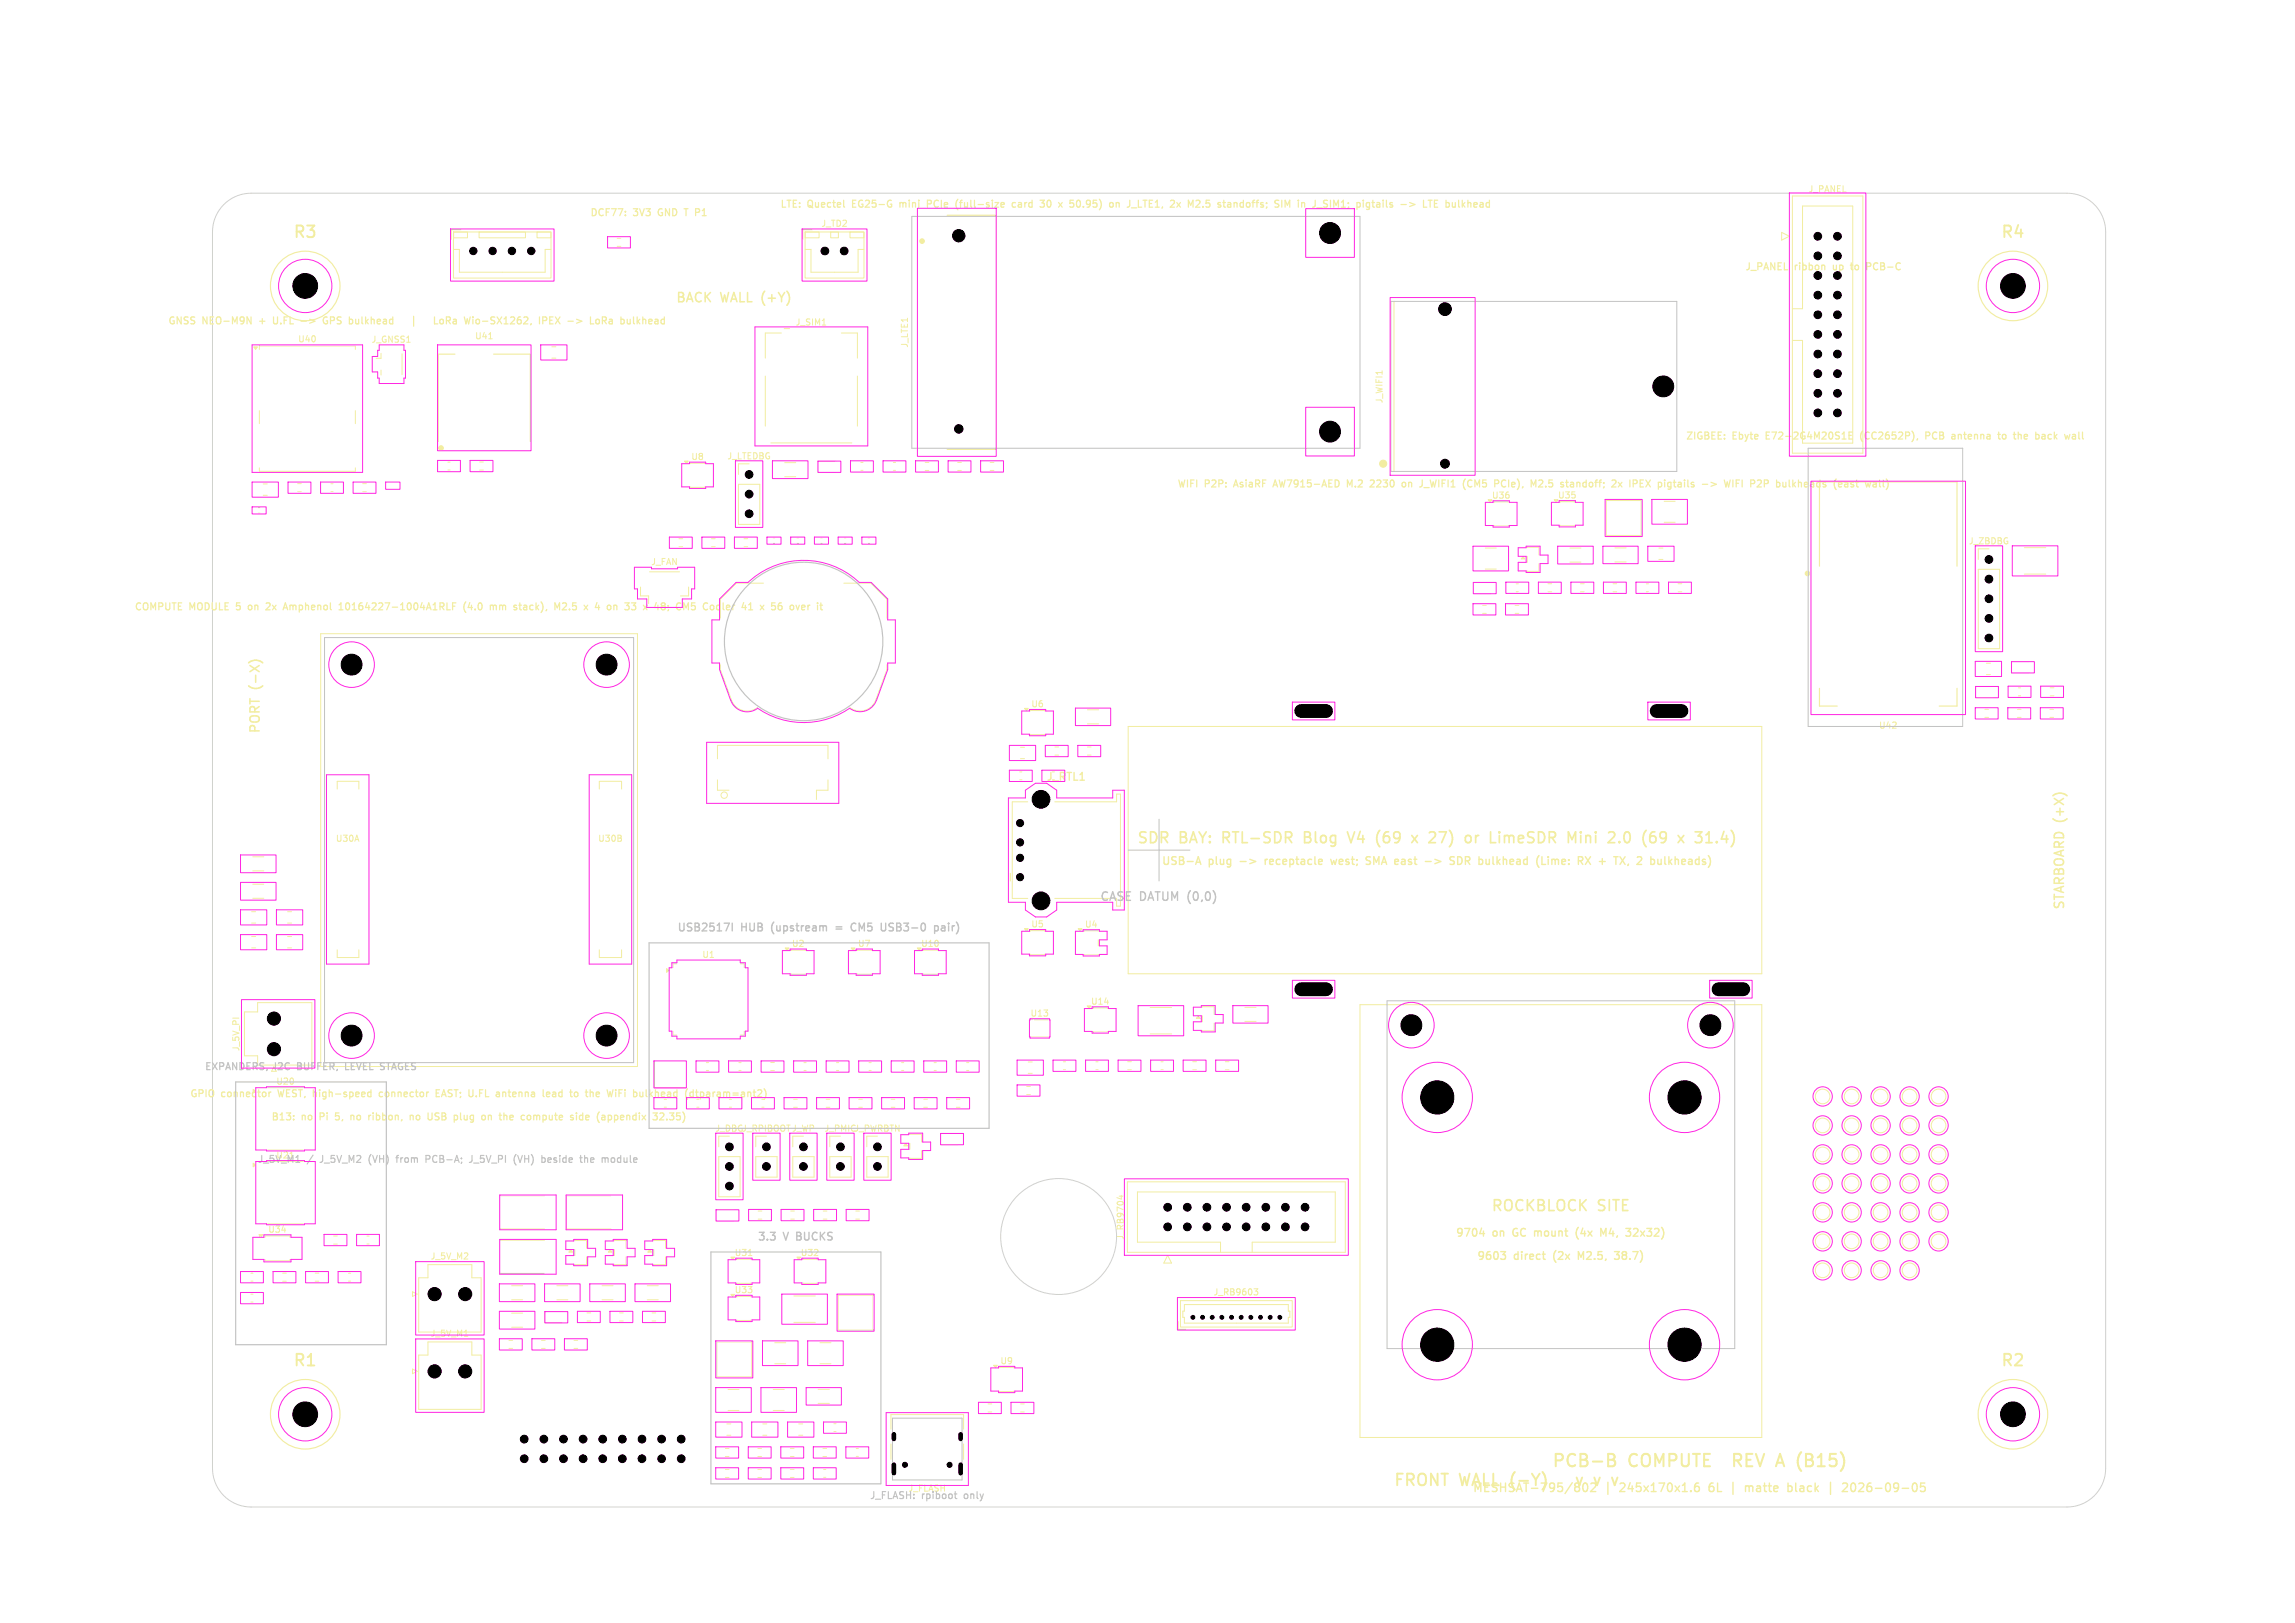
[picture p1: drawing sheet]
<svg xmlns="http://www.w3.org/2000/svg" width="297mm" height="210mm" viewBox="0 0 297 210" stroke-linecap="round" stroke-linejoin="round" font-family="sans-serif">
<defs><g id="words">
<g font-size="2.2" fill="#f2eda1">
<text x="200.7" y="190.2">PCB-B</text>
<text x="210.8" y="190.2">COMPUTE</text>
<text x="225.2" y="190.2">REV A</text>
<text x="234.3" y="190.2">(B15)</text>
</g>
<g font-size="2.1" fill="#f2eda1">
<text x="37.8" y="31.1">R3</text>
<text x="258.8" y="31.1">R4</text>
<text x="37.8" y="177.1">R1</text>
<text x="258.8" y="177.1">R2</text>
<text x="180.2" y="192.6">FRONT</text>
<text x="188.9" y="192.6">WALL (-Y)</text>
<text x="205.8" y="192.6">v</text>
<text x="208.6" y="192.6">v</text>
<text x="211.3" y="192.6">v</text>
</g>
<g font-size="1.9" fill="#f2eda1">
<text x="147" y="109.4">SDR</text>
<text x="152.6" y="109.4">BAY:</text>
<text x="158.5" y="109.4">RTL-SDR</text>
<text x="169.5" y="109.4">Blog</text>
<text x="175.6" y="109.4">V4</text>
<text x="179.5" y="109.4">(69</text>
<text x="184.6" y="109.4">x</text>
<text x="187.2" y="109.4">27)</text>
<text x="192.2" y="109.4">or</text>
<text x="195.8" y="109.4">LimeSDR</text>
<text x="206.2" y="109.4">Mini</text>
<text x="211.9" y="109.4">2.0</text>
<text x="216.7" y="109.4">(69</text>
<text x="221.7" y="109.4">x</text>
<text x="224.3" y="109.4">31.4)</text>
<text x="192.9" y="157">ROCKBLOCK</text>
<text x="206.8" y="157">SITE</text>
</g>
<g font-size="1.7" fill="#f2eda1">
<text x="87.4" y="39.4">BACK</text>
<text x="93.3" y="39.4">WALL (+Y)</text>
<text x="33.9" y="89.2" transform="rotate(-90 33.9 89.2)">(-X)</text>
<text x="33.9" y="95" transform="rotate(-90 33.9 95)">PORT</text>
<text x="267.4" y="117.8" transform="rotate(-90 267.4 117.8)">STARBOARD (+X)</text>
</g>
<g font-size="1.5" fill="#c2c2c2">
<text x="142.3" y="116.8">CASE</text>
<text x="147.5" y="116.8">DATUM (0,0)</text>
</g>
<g font-size="1.5" fill="#f2eda1">
<text x="190.5" y="193.3">MESHSAT-795/802</text>
<text x="207.7" y="193.3">|</text>
<text x="209.9" y="193.3">245x170x1.6</text>
<text x="221.8" y="193.3">6L</text>
<text x="227.1" y="193.3">matte</text>
<text x="232.9" y="193.3">black</text>
<text x="238.4" y="193.3">|</text>
<text x="240.7" y="193.3">2026-09-05</text>
</g>
<g font-size="1.4" fill="#f2eda1">
<text x="135.3" y="101.3">J_RTL1</text>
<text x="150.2" y="112.2">USB-A</text>
<text x="156.4" y="112.2">plug</text>
<text x="164.3" y="112.2">receptacle</text>
<text x="173.3" y="112.2">west;</text>
<text x="178.1" y="112.2">SMA</text>
<text x="182.2" y="112.2">east</text>
<text x="186.4" y="112.2">-&gt;</text>
<text x="190" y="112.2">SDR</text>
<text x="194.1" y="112.2">bulkhead</text>
<text x="201.9" y="112.2">(Lime:</text>
<text x="207.6" y="112.2">RX</text>
<text x="210.6" y="112.2">+</text>
<text x="213" y="112.2">TX,</text>
<text x="216.3" y="112.2">2</text>
<text x="218.3" y="112.2">bulkheads)</text>
<text x="188.3" y="160.3">9704</text>
<text x="193.2" y="160.3">on</text>
<text x="196.1" y="160.3">GC</text>
<text x="199.2" y="160.3">mount</text>
<text x="204.9" y="160.3">(4x</text>
<text x="208.5" y="160.3">M4,</text>
<text x="212.1" y="160.3">32x32)</text>
<text x="191" y="163.3">9603</text>
<text x="196" y="163.3">direct</text>
<text x="201.3" y="163.3">(2x</text>
<text x="204.9" y="163.3">M2.5,</text>
<text x="210" y="163.3">38.7)</text>
</g>
<g font-size="1.4" fill="#c2c2c2">
<text x="87.5" y="120.8">USB2517I</text>
<text x="95.9" y="120.8">HUB</text>
<text x="100.1" y="120.8">(upstream</text>
<text x="111.1" y="120.8">CM5</text>
<text x="115.3" y="120.8">USB3-0</text>
<text x="122.6" y="120.8">pair)</text>
<text x="97.9" y="160.8">3.3</text>
<text x="101.4" y="160.8">V</text>
<text x="103.4" y="160.8">BUCKS</text>
</g>
<g font-size="1.3" fill="#f2eda1">
<text x="76.3" y="28.2">DCF77:</text>
<text x="82" y="28.2">3V3</text>
<text x="85.5" y="28.2">GND</text>
<text x="89.2" y="28.2">T</text>
<text x="90.9" y="28.2">P1</text>
<text x="100.9" y="27.1">LTE:</text>
<text x="104.5" y="27.1">Quectel</text>
<text x="110.6" y="27.1">EG25-G</text>
<text x="117" y="27.1">mini</text>
<text x="120.9" y="27.1">PCIe</text>
<text x="124.8" y="27.1">(full-size</text>
<text x="132.5" y="27.1">card</text>
<text x="136.4" y="27.1">30</text>
<text x="139.1" y="27.1">x</text>
<text x="140.8" y="27.1">50.95)</text>
<text x="146.3" y="27.1">on</text>
<text x="148.9" y="27.1">J_LTE1,</text>
<text x="154.8" y="27.1">2x</text>
<text x="157.3" y="27.1">M2.5</text>
<text x="161.5" y="27.1">standoffs;</text>
<text x="169.2" y="27.1">SIM</text>
<text x="172.5" y="27.1">in</text>
<text x="174.7" y="27.1">J_SIM1;</text>
<text x="180.6" y="27.1">pigtails</text>
<text x="186.6" y="27.1">-&gt;</text>
<text x="189.9" y="27.1">LTE</text>
<text x="225.8" y="35.2">J_PANEL</text>
<text x="232.3" y="35.2">ribbon</text>
<text x="237.5" y="35.2">up</text>
<text x="240.1" y="35.2">to</text>
<text x="242.4" y="35.2">PCB-C</text>
<text x="21.7" y="42.2">GNSS</text>
<text x="26.2" y="42.2">NEO-M9N</text>
<text x="33.8" y="42.2">+</text>
<text x="35.9" y="42.2">U.FL</text>
<text x="39.8" y="42.2">-&gt;</text>
<text x="43" y="42.2">GPS</text>
<text x="46.6" y="42.2">bulkhead</text>
<text x="59.5" y="42.2">LoRa</text>
<text x="63.7" y="42.2">Wio-SX1262,</text>
<text x="73.6" y="42.2">IPEX</text>
<text x="77.6" y="42.2">-&gt;</text>
<text x="80.8" y="42.2">LoRa</text>
<text x="85.1" y="42.2">bulkhead</text>
<text x="218.1" y="57.1">ZIGBEE:</text>
<text x="224.2" y="57.1">Ebyte</text>
<text x="228.8" y="57.1">E72-2G4M20S1E</text>
<text x="241.3" y="57.1">(CC2652P),</text>
<text x="250.1" y="57.1">PCB</text>
<text x="253.7" y="57.1">antenna</text>
<text x="260.1" y="57.1">to</text>
<text x="262.4" y="57.1">the</text>
<text x="265.5" y="57.1">back</text>
<text x="269.6" y="57.1">wall</text>
<text x="152.3" y="63.3">WIFI</text>
<text x="155.9" y="63.3">P2P:</text>
<text x="160" y="63.3">AsiaRF</text>
<text x="165.4" y="63.3">AW7915-AED</text>
<text x="175.2" y="63.3">M.2</text>
<text x="178.5" y="63.3">2230</text>
<text x="182.9" y="63.3">on</text>
<text x="185.5" y="63.3">J_WIFI1</text>
<text x="191.4" y="63.3">(CM5</text>
<text x="195.8" y="63.3">PCIe),</text>
<text x="200.8" y="63.3">M2.5</text>
<text x="205" y="63.3">standoff;</text>
<text x="211.9" y="63.3">2x</text>
<text x="214.5" y="63.3">IPEX</text>
<text x="218.4" y="63.3">pigtails</text>
<text x="227.7" y="63.3">WIFI</text>
<text x="231.3" y="63.3">P2P</text>
<text x="234.9" y="63.3">bulkheads</text>
<text x="242.7" y="63.3">(east</text>
<text x="17.3" y="79.2">COMPUTE</text>
<text x="24.5" y="79.2">MODULE</text>
<text x="30.9" y="79.2">5</text>
<text x="32.7" y="79.2">on</text>
<text x="35.3" y="79.2">2x</text>
<text x="37.9" y="79.2">Amphenol</text>
<text x="45.3" y="79.2">10164227-1004A1RLF</text>
<text x="61.8" y="79.2">(4.0</text>
<text x="65.5" y="79.2">mm</text>
<text x="68.9" y="79.2">stack),</text>
<text x="74.4" y="79.2">M2.5</text>
<text x="78.6" y="79.2">x</text>
<text x="80.3" y="79.2">4</text>
<text x="82.2" y="79.2">on</text>
<text x="84.8" y="79.2">33</text>
<text x="87.5" y="79.2">x</text>
<text x="89.2" y="79.2">48;</text>
<text x="92.3" y="79.2">CM5</text>
<text x="96.1" y="79.2">Cooler</text>
<text x="101.4" y="79.2">41</text>
<text x="104.1" y="79.2">x</text>
<text x="105.8" y="79.2">56</text>
<text x="24.5" y="142.2">GPIO</text>
<text x="28.7" y="142.2">connector</text>
<text x="36.3" y="142.2">WEST,</text>
<text x="41.1" y="142.2">high-speed</text>
<text x="50" y="142.2">connector</text>
<text x="57.6" y="142.2">EAST;</text>
<text x="62.1" y="142.2">U.FL</text>
<text x="66" y="142.2">antenna</text>
<text x="72.3" y="142.2">lead</text>
<text x="76.2" y="142.2">to</text>
<text x="78.5" y="142.2">the</text>
<text x="81.6" y="142.2">WiFi</text>
<text x="85.2" y="142.2">bulkhead</text>
<text x="92.3" y="142.2">(dtparam=ant2)</text>
<text x="35" y="145.2">B13:</text>
<text x="39" y="145.2">no</text>
<text x="41.7" y="145.2">Pi</text>
<text x="44" y="145.2">5,</text>
<text x="46.2" y="145.2">no</text>
<text x="48.9" y="145.2">ribbon,</text>
<text x="54.5" y="145.2">no</text>
<text x="57.1" y="145.2">USB</text>
<text x="60.8" y="145.2">plug</text>
<text x="64.7" y="145.2">on</text>
<text x="67.3" y="145.2">the</text>
<text x="70.4" y="145.2">compute</text>
<text x="77.1" y="145.2">side</text>
<text x="80.8" y="145.2">(appendix</text>
<text x="88.4" y="145.2">32.35)</text>
</g>
<g font-size="1.3" fill="#c2c2c2">
<text x="26.4" y="138.7">EXPANDERS,</text>
<text x="35.6" y="138.7">I2C</text>
<text x="38.7" y="138.7">BUFFER,</text>
<text x="45.3" y="138.7">LEVEL</text>
<text x="50.1" y="138.7">STAGES</text>
<text x="41.7" y="150.7">J_5V_M2</text>
<text x="48.2" y="150.7">(VH)</text>
<text x="52.1" y="150.7">from</text>
<text x="56.1" y="150.7">PCB-A;</text>
<text x="62.1" y="150.7">J_5V_PI</text>
<text x="68.1" y="150.7">(VH)</text>
<text x="71.9" y="150.7">beside</text>
<text x="77.2" y="150.7">the</text>
<text x="80.3" y="150.7">module</text>
<text x="112.5" y="194.2">J_FLASH:</text>
<text x="119.3" y="194.2">rpiboot</text>
<text x="125" y="194.2">only</text>
</g>
<g font-size="1.3" fill="#ff26e2">
<text x="33.3" y="150.7">J_5V_M1</text>
<text x="39.8" y="150.7">/</text>
</g>
<g font-size="1.1" fill="#f2eda1">
<text x="106.2" y="29.5">J_TD2</text>
<text x="234" y="25">J_PANEL</text>
<text x="38.5" y="44.5">U40</text>
<text x="48" y="44.5">J_GNSS1</text>
<text x="61.4" y="44.1">U41</text>
<text x="102.9" y="42.3">J_SIM1</text>
<text x="117.7" y="45.1" transform="rotate(-90 117.7 45.1)">J_LTE1</text>
<text x="179.1" y="52.3" transform="rotate(-90 179.1 52.3)">J_WIFI1</text>
<text x="94" y="59.6">J_LTEDBG</text>
<text x="254.7" y="70.6">J_ZBDBG</text>
<text x="243.1" y="94.4">U42</text>
<text x="43.4" y="109.1">U30A</text>
<text x="77.3" y="109.1">U30B</text>
<text x="90.8" y="124.1">U1</text>
<text x="31.1" y="136.1" transform="rotate(-90 31.1 136.1)">J_5V_PI</text>
<text x="35.7" y="140.5">U20</text>
<text x="92.5" y="146.6">J_DBGJ_RPIBOOT J_WP</text>
<text x="106.6" y="146.6">J_PMICJ_PWRBTN</text>
<text x="34.6" y="159.7">U34</text>
<text x="145.6" y="160.5" transform="rotate(-90 145.6 160.5)">J_RB9704</text>
<text x="55.6" y="163.1">J_5V_M2</text>
<text x="157" y="167.8">J_RB9603</text>
<text x="55.6" y="173.1">J_5V_M1</text>
</g>
<g font-size="1.1" fill="#ff26e2">
<text x="89.4" y="59.7">U8</text>
<text x="193" y="64.7">U36</text>
<text x="201.5" y="64.7">U35</text>
<text x="84.2" y="73.3">J_FAN</text>
<text x="133.4" y="91.7">U6</text>
<text x="102.4" y="122.7">U2</text>
<text x="110.9" y="122.7">U7</text>
<text x="119.1" y="122.7">U10</text>
<text x="133.4" y="120.2">U5</text>
<text x="140.3" y="120.2">U4</text>
<text x="133.3" y="131.7">U13</text>
<text x="141.1" y="130.2">U14</text>
<text x="95" y="167.5">U33</text>
<text x="95" y="162.7">U31</text>
<text x="103.5" y="162.7">U32</text>
<text x="129.4" y="176.7">U9</text>
</g>
<g font-size="1.1" fill="#c2c2c2">
<text x="35.7" y="150.1">U21</text>
<text x="117.5" y="193.2">J_FLASH</text>
</g>
</g></defs>
<g fill="none" stroke="#d0d2cd" stroke-width=".13">
<path d="M29 26.5a5 5 0 0 1 3.5-1.5h235a5 5 0 0 1 5 5v160a5 5 0 0 1-5 5h-235a5 5 0 0 1-5-5v-160a5 5 0 0 1 1.5-3.5z"/>
<circle cx="137" cy="160" r="7.5"/>
</g>
<g fill="none" stroke="#f2eda1" stroke-width=".15">
<path d="M122.6 27.9h6.3v30.3h-6.3M58.9 45.8h-2.2v11.3M63.9 45.8h4.7v11.3M235.5 73.3v-10.9h17.8v10.9M235.5 89.1v2.3h2.3M253.3 89.1v2.3h-2.3"/>
<circle cx="39.5" cy="37" r="4.5"/>
<circle cx="260.5" cy="37" r="4.5"/>
<circle cx="39.5" cy="183" r="4.5"/>
<circle cx="260.5" cy="183" r="4.5"/>
</g>
<g fill="none" stroke="#f2eda1" stroke-width=".13">
<path d="M58.7 30h12.6v6h-12.6zM58.7 30h1.8v.8h-1.8zM58.7 32.3h.7v2.9h11.1v-2.9h.8M59.6 29.7h-1.2v1.3M62 30h6v.8h-6zM69.5 30h1.8v.8h-1.8zM79.9 30.8h.4M79.9 31.9h.4M104.2 30h7.6v6h-7.6zM104.2 30h1.8v.8h-1.8zM104.2 32.3h.8v2.9h6v-2.9h.8M105.1 29.7h-1.2v1.3"/>
<path d="M107.5 30h1v.8h-1zM110 30h1.8v.8h-1.8zM180.4 39v22M230.6 30.1l1 .5-1 .5zM232 25.4h9.1v33.2h-9.1zM232 40h1.3v-13.3h6.5v30.6h-6.5v-13.2h-1.3M33.6 45.2v-.4h12.4v.4M33.6 53.1v1.7M46 53.1v1.7M49.3 45.7v.7h-.6M49.3 47.9v.6M52 45.8v2.7"/>
<path d="M58 59.8h.2M62.1 59.8h.5M63.2 43.8h.5M71.4 44.9h.5M71.4 46.3h.5M89.4 59.9l1.8 .1M99 48.7v6.4M99.8 57.3h10.4M101.1 43.1h-2.1v3.2M101.5 42.5h.7M101.6 59.9h1.4M106.4 42.1h.5"/>
<path d="M108.1 59.7h-2.3v1.4h2.3M108.9 43.1h2.1v3.2M111 48.7v6.4M111.4 59.8h.3M115.6 59.8h.3M119.7 59.8h.5M123.9 59.8h.5M128.1 59.8h.5M33.4 65.7h.2M33.4 66.4h.2M33.6 60.5v.5h12.4v-.5M34.1 62.6h.5"/>
<path d="M34.1 64.1h.5M38.5 62.6h.5M38.5 63.6h.5M42.8 62.6h.3M42.8 63.6h.3M46.9 62.6h.5M46.9 63.6h.5M58 60.8h.2M62.1 60.8h.5M82.9 76v1.1h1v1M84.1 74h3.8M87.9 69.7h.4"/>
<path d="M87.9 70.7h.4M89.1 76v1.1h-1M89.4 63h1.8M92.1 69.7h.5M92.1 70.7h.5M95.6 60v1.4M95.6 62.7h2.7v5.2h-2.7zM96.3 69.7h.5M96.3 70.7h.5M98.8 75.5h-3.5l-2.1 2v2.5M100.1 69.6h.2M100.1 70.3h.2"/>
<path d="M101.6 61.7h1.4M103.1 69.6h.2M103.1 70.3h.2M106.2 69.6h.2M106.2 70.3h.2M109.2 75.5h3.5l2.1 2v2.5M109.3 69.6h.2M109.3 70.3h.2M111.4 60.9h.3M112.3 69.6h.3M112.3 70.3h.3M115.6 60.9h.3"/>
<path d="M119.7 60.9h.5M123.9 60.9h.5M128.1 60.9h.5M191.9 78.3h.4M191.9 79.4h.4M192.2 70.9h1.4M192.2 73.6h1.4M192.9 75.4h-2.2v1.4h2.2M193.4 64.9h1.8M193.4 68h1.8M196.1 78.3h.5M196.1 79.4h.5"/>
<path d="M196.2 75.5h.3M196.2 76.6h.3M197.6 70.9l1.6-.1v1M197.6 72v.8M199.2 72.9v1h-1.6M200.3 75.5h.5M200.3 76.6h.5M201.9 64.9h1.8M201.9 68h1.8M203.2 70.9h1.4M203.2 72.7h1.4M204.5 75.5h.5"/>
<path d="M204.5 76.6h.5M207.9 64.8h4.5v4.5h-4.5zM208.7 75.5h.5M208.7 76.6h.5M209 72.7h1.4M209 70.9h1.4M213.1 75.5h.2M213.1 76.6h.2M214.7 70.9h.5M214.7 72.4h.5M215.4 64.9h1.4M215.4 67.6h1.4"/>
<path d="M217.2 75.5h.4M217.2 76.6h.4M256 71v1.4M256 73.7h2.8v10.2h-2.8zM262 70.9h2.8M262 74.3h2.8M41.5 82h41v56h-41zM92.8 98.2v-1.7h14.3v1.7M93.2 86v.6l1.5 4a2.16 2.16 0 0 0 3.3 1M114.8 86v.6l-1.5 4a2.15 2.15 0 0 1-3.3 1M132 99.9h.2M132.1 96.7h.5"/>
<path d="M132.1 98.2h.5M133.4 91.9l1.8 .1M133.4 95h1.8M136.5 96.7h.5M136.5 97.7h.5M140.7 96.7h.5M140.7 97.7h.5M140.7 91.8h1.5M140.7 93.7h1.5M146 94h82v32h-82zM256.9 91.8h.4M256.9 92.8h.4"/>
<path d="M257.1 85.8h.5M257.1 87.3h.5M257.9 88.8h-2.2v1.5h2.2M261.1 91.8h.5M261.1 92.8h.5M261.2 89h.3M261.2 90h.3M262.6 85.6h-2.3v1.5h2.3M265.3 91.8h.5M265.3 92.8h.5M265.3 89h.5M265.3 90h.5"/>
<path d="M32.6 118h.5M32.6 119.4h.5M32.7 114.4h1.4M32.7 116.2h1.4M32.7 110.9h1.4M32.7 112.7h1.4M37.2 118h.5M37.2 119.4h.5M43.6 102.1v-1h2.8v1M77.6 102.1v-1h2.8v1M92.8 100.9v1.4h1.5M107.1 100.9v1.4h-1.4v1.2"/>
<path d="M130.8 113v1M132 100.9h.2M133 103.8h-2v12.5h2M136.5 116.3h8M136.5 103.8h8v-1h.5v14.5M31.6 130.9h1.7v-1.2h7.1v8.1h-7.1v-1.2h-1.7zM32.6 121.2h.5M32.6 122.7h.5M35.5 138l-.3 .6h.5M37.2 121.2h.5M37.2 122.7h.5M43.6 122.9v1h2.8v-1"/>
<path d="M77.6 122.9v1h2.8v-1M84.7 137.3v3.4h4.1M87.1 133.4v.5h.5M87.6 124.7h-.5v.5M91.4 137.5h.3M91.4 138.5h.3M95.6 137.5h.3M95.6 138.5h.3M95.8 124.7h.5v.5M96.3 133.4v.5h-.5M99.7 137.5h.5M99.7 138.5h.5"/>
<path d="M102.4 122.9l1.8 .1M102.4 126h1.8M104 137.5h.3M104 138.5h.3M108.3 137.5h.2M108.3 138.5h.2M110.9 122.9l1.9 .1M110.9 126h1.9M112.5 137.5h.2M112.5 138.5h.2M116.7 137.5h.3M116.7 138.5h.3"/>
<path d="M119.5 122.9h1.8M119.5 126h1.8M120.9 137.5h.3M120.9 138.5h.3M125.1 137.5h.3M125.1 138.5h.3M133.1 137.4h.5M133.1 138.9h.5M133.4 123.5h1.8M133.4 120.4h1.8v.1M133.4 134.2h2.3M133.9 132h1.8"/>
<path d="M137.6 137.4h.3M137.6 138.4h.3M140.3 120.4l1.8 .1M140.3 123.5h1.8M141.5 130.4h1.8M141.5 133.5h1.8M141.8 137.4h.3M141.8 138.4h.3M142.1 121.6v.8M145.9 137.4h.5M145.9 138.4h.5M148.8 130.4h2.8"/>
<path d="M148.8 133.8h2.8M150.2 137.4h.3M150.2 138.4h.3M154.4 137.4h.4M154.4 138.4h.4M155.6 130.3h1.5v1M155.6 131.4v.8M157.1 132.4v1l-1.5-.1M158.6 137.4h.4M158.6 138.4h.4M161.1 130.3h1.5M161.1 132.2h1.5"/>
<path d="M176 130h52v56h-52zM34.6 140.7h4.7M34.6 148.8h4.7M34.6 150.3h4.7M34.6 158.4h4.7M43.2 159.9h.5M47.5 159.9h.3M70.5 154.7h-5.8v4.3h5.8M79.1 154.7h-5.8v4.3h5.8M86 143.3h.2M90.2 143.3h.3M93 149.7h2.8v5.2h-2.8z"/>
<path d="M93 147v1.4M94.4 143.3h.3M94.9 156.5h-2.2v1.5h2.2M97.8 147v1.4M97.8 149.7h2.8v2.6h-2.8zM98.1 156.7h.5M98.1 157.7h.5M98.6 143.3h.3M102.3 156.7h.5M102.3 157.7h.5M102.6 149.7h2.8v2.6h-2.8zM102.6 147v1.4"/>
<path d="M102.7 142.2h.5M102.7 143.3h.5M106.5 156.7h.5M106.5 157.7h.5M106.9 142.2h.5M106.9 143.3h.5M107.4 149.7h2.7v2.6h-2.7zM107.4 147v1.4M110.7 156.7h.5M110.7 157.7h.5M111.1 142.2h.5M111.1 143.3h.5"/>
<path d="M112.2 149.7h2.7v2.6h-2.7zM112.2 147v1.4M115.3 142.2h.5M115.3 143.3h.5M117.7 146.8h1.6v1M117.7 147.9v.8M119.3 148.9v1l-1.6-.1M119.5 142.2h.5M119.5 143.3h.5M123.8 142.2h.4M123.8 143.3h.4M124 146.7h-2.3v1.4h2.3"/>
<path d="M132.9 140.6h.4M132.9 141.6h.4M144.8 154.8h.6M145.1 154.7v.5M145.9 152.9h28.2v9.1h-28.2zM32.5 164.8h.2M32.5 165.8h.2M32.5 167.5h.2M32.5 168.5h.2M34.3 160.1v-.2h3.2v.2M34.3 163v.1h3.2v-.1M36.6 164.7h.5"/>
<path d="M36.6 165.8h.5M40.8 164.7h.5M40.8 165.8h.5M43.2 161h.5M45.1 164.8h.3M45.1 165.8h.3M47.5 161h.3M53.4 177.2l.6 .3-.6 .3zM53.4 167.2l.6 .3-.6 .3zM55.4 173.6h5.7v1.7h1.2v7.1h-8.1v-7.1h1.2zM55.4 163.6h5.7v1.7h1.2v7.1h-8.1v-7.1h1.2zM60.1 172.9h.4"/>
<path d="M65.9 173.4h.4M65.9 174.5h.4M66.2 166.4h1.4M66.2 168.2h1.4M66.2 169.9h1.4M66.2 171.7h1.4M70.1 173.4h.5M70.1 174.5h.5M70.5 160.5h-5.8v4.3h5.8M72.1 166.4h1.4M72.1 168.2h1.4M72.8 169.7h-2.3v1.5h2.3"/>
<path d="M74.3 173.4h.5M74.3 174.5h.5M74.4 160.6l1.5-.1v1M74.4 161.7v.8M75.9 162.6v1h-1.5M76 169.9h.4M76 170.9h.4M77.9 166.4h1.4M77.9 168.2h1.4M79.5 160.6l1.5-.1v1M79.5 161.7v.8M80.2 169.9h.5"/>
<path d="M80.2 170.9h.5M81 162.6v1h-1.5M83.8 166.4h1.4M83.8 168.2h1.4M84.4 169.9h.5M84.4 170.9h.5M84.6 160.6l1.5-.1v1M84.6 161.7v.8M86.1 162.6v1h-1.5M92.8 173.6h4.5v4.6h-4.5zM94.2 179.8h1.4M95.4 167.7h1.8"/>
<path d="M95.4 166h1.8M95.4 170.8v.1h1.8v-.1M95.4 162.9h1.8M96.8 162.5h.5M100.1 179.8h1.4M100.3 173.7h1.4M100.3 176.5h1.4M102.7 167.7h2.8M102.7 171.1h2.8M103.9 162.9h1.8M103.9 166h1.8M105.9 179.8h1.4"/>
<path d="M106.1 173.7h1.4M106.1 176.5h1.4M108.5 167.6h4.5v4.5h-4.5zM129.4 176.9l1.8 .1M151.1 162.4l.5 1h-1zM152.5 171v1h1M152.8 168.3h14.4v3.4h-14.4zM153.3 168.8h13.4v.9h.2v.8h-.2v.7h-13.4v-.7h-.2v-.8h.2zM157.9 162v-1.3h-10.7v-6.5h25.6v6.5h-10.8v1.3M162.3 166.8h.5l-.3 .3h.2l.1 .3-.2 .2h-.2M93.9 187.4h.4M93.9 188.5h.4"/>
<path d="M93.9 190.1h.4M93.9 191.2h.4M94.1 184.2h.5M94.1 185.7h.5M94.2 182.5h1.4M98.1 187.4h.5M98.1 188.5h.5M98.1 190.1h.5M98.1 191.2h.5M98.7 184.2h.5M98.7 185.7h.5M100.1 182.5h1.4"/>
<path d="M102.3 187.4h.5M102.3 188.5h.5M102.3 190.1h.5M102.3 191.2h.5M103.4 184.2h.5M103.4 185.7h.5M105.9 181.6h1.4M106.5 187.4h.5M106.5 188.5h.5M106.6 190.1h.3M106.6 191.2h.3M107.9 184.2h.3"/>
<path d="M107.9 185.2h.3M110.8 187.4h.3M110.8 188.5h.3M115.3 184.9v-1.9h9.4v1.9M115.3 186.8v2M124.7 186.8v2M127.9 181.7h.4M127.9 182.7h.4M129.4 180h1.8M132.1 181.7h.5M132.1 182.7h.5"/>
<circle cx="93.7" cy="102.9" r=".41"/>
<circle cx="235.9" cy="153.1" r=".95"/>
<circle cx="235.9" cy="141.9" r=".95"/>
<circle cx="235.9" cy="156.9" r=".95"/>
<circle cx="235.9" cy="145.6" r=".95"/>
<circle cx="235.9" cy="149.4" r=".95"/>
<circle cx="239.6" cy="153.1" r=".95"/>
<circle cx="239.6" cy="156.9" r=".95"/>
<circle cx="239.6" cy="141.9" r=".95"/>
<circle cx="239.6" cy="145.6" r=".95"/>
<circle cx="239.6" cy="149.4" r=".95"/>
<circle cx="243.4" cy="153.1" r=".95"/>
<circle cx="243.4" cy="141.9" r=".95"/>
<circle cx="243.4" cy="156.9" r=".95"/>
<circle cx="243.4" cy="145.6" r=".95"/>
<circle cx="243.4" cy="149.4" r=".95"/>
<circle cx="247.1" cy="153.1" r=".95"/>
<circle cx="247.1" cy="156.9" r=".95"/>
<circle cx="247.1" cy="141.9" r=".95"/>
<circle cx="247.1" cy="145.6" r=".95"/>
<circle cx="247.1" cy="149.4" r=".95"/>
<circle cx="250.9" cy="153.1" r=".95"/>
<circle cx="250.9" cy="141.9" r=".95"/>
<circle cx="250.9" cy="156.9" r=".95"/>
<circle cx="250.9" cy="145.6" r=".95"/>
<circle cx="250.9" cy="149.4" r=".95"/>
<circle cx="235.9" cy="164.4" r=".95"/>
<circle cx="235.9" cy="160.6" r=".95"/>
<circle cx="239.6" cy="164.4" r=".95"/>
<circle cx="239.6" cy="160.6" r=".95"/>
<circle cx="243.4" cy="164.4" r=".95"/>
<circle cx="243.4" cy="160.6" r=".95"/>
<circle cx="247.1" cy="164.4" r=".95"/>
<circle cx="247.1" cy="160.6" r=".95"/>
<circle cx="250.9" cy="160.6" r=".95"/>
</g>
<g fill="none" stroke="#f2eda1" stroke-width=".16">
<path d="M80.9 27.8v.1M80.9 27.4h.1M88.5 27h.5M90.4 27l.1 .2M90.5 27.3l-.1 .2M109.2 26.7l.1 .1M116.5 26.2v.6M116.7 26.2l-.2 .1M120.5 26.1l-.1-.2h-.4v.9M120.5 26.2l-.1 .2h-.4M124.2 26.2h.3M124.5 25.9l-.2 .1v.8"/>
<path d="M129.8 26.2l.2 .2-.5 .1M129.9 26.8h-.1M131.4 26.3l-.2-.1-.2 .2 .1 .4h.3M131.8 26.3h.3M132.1 26.5h-.2l-.1 .1v.2h.3M135.6 26l.1-.1a.48 .48 0 0 1 .3 .5 .48 .48 0 0 1-.3 .4l-.2-.3zM138.5 26.7l.3 .1M138.9 25.9h-.4v.4h.3M139.4 26.1l.1-.2 .3 .2M140.2 26.7v.1M144.7 26.2l.1 .1v.5M145.9 26.8h.1"/>
<path d="M146.2 25.9v.7M147.3 25.9v.9M147.9 25.9h.5M148.2 25.9v.9M153.8 25.9l.3 .7 .3-.7M156.1 25.9h.4M156.5 26.3l.1 .1-.1 .4M160.5 26.6l.1 .2h.3M160.9 26.3l-.3-.1-.1 .2M160.9 25.9v.9M168 25.9v.1M168 26.2v.6"/>
<path d="M168.4 26.2v.6M168.8 26.3l-.2-.1-.2 .1M171.7 25.9l.1 .1M171.7 26.4l.1 .2-.1 .2M173.6 26.8h.5M173.8 26v-.1v.9M180.2 26.3l-.2-.1-.2 .1 .1 .2 .3 .1v.2h-.4M184.8 25.9h.5M185.1 25.9v.9M185.6 26.3h.3M186.1 25.9h-.5v.9h.5M187.1 25.9v.9"/>
<path d="M188.3 26.7l-.2 .1M188.3 26.2v.6M188.8 25.9v.8l.1 .1M189.2 25.9v.9M189.3 26.5l.3 .3M189.6 26.2l-.4 .4M192.4 26.3h.4M192.4 26.8h.4M192.8 25.9v.9M236.1 34.4v.5M239.5 34.3h.3M239.6 34v.8l.1 .1"/>
<path d="M242.1 34.2l-.2-.2h-.3v.9M242.1 34.3l-.2 .2h-.3M32 41l.5 .9v-.9M35.4 41v.7l.2 .2h.1M39 41.6h.6M42.3 41.1a.42 .42 0 0 0-.5 .4 .42 .42 0 0 0 .5 .4l.1-.4h-.2M46 41.8l.3 .1M53.5 40.9v1.3M56.2 41v.9h.5M57 41.4l.1-.1 .2 .1 .1 .3-.1 .2h-.2l-.1-.1zM57.8 41.5l.4-.1 .1-.1-.1-.2-.4-.1v.9M58 41.5l.3 .4"/>
<path d="M58.7 41.4h.3l.1 .5M59.1 41.5l-.3 .1-.2 .1 .2 .2h.3M62.4 41.6h.7M71.1 41.9h.5M71.1 41h.5M71.1 41.4h.3M71.9 41l.6 .9M72.5 41l-.6 .9M77.3 41.3l-.2 .2v.2l.2 .2M78.5 41.2l-.2-.2h-.3v.9M79.1 41.3l.1 .1v.5M79.2 41.9h.1"/>
<path d="M79.2 41.5v.1M80.4 41.9h.2M80.4 41v.9M80.6 41.3l-.2 .1M84.1 41.3l.2 .1 .1 .1-.4 .1M84.3 41.9h-.2M239.3 56.3h.3M239.7 55.9h-.4v.9h.4M241 55.8a1.06 1.06 0 0 0 0 1.3M249.7 56.1l-.1-.2h-.4v.9M249.7 56.2l-.1 .2h-.4M258.5 56.2h.4"/>
<path d="M258.7 56.7l.2 .1M259.2 56.3l.1-.1 .3 .1v.3l-.1 .2h-.2l-.1-.1zM261.5 56.3l.1 .5M262 56.3v.5M262.4 56.4l-.4 .1M264.5 56.2l.2 .1v.5M264.7 56.8h-.3M264.7 56.4l-.3 .1M265.1 56.3l-.1 .1 .1 .4M268.6 56.3v.5M268.6 56.8h-.1M268.6 56.4l-.1 .1"/>
<path d="M269 55.9v.8l.2 .1M32.4 78.3l-.2 .1-.1 .1 .1 .3 .2 .1M34.4 78.1l.4-.1 .2 .2M35 78.3l-.6 .6h.6M36.7 78.7h.4M36.9 78l.3 .9M43.9 78.9h.5M43.9 78.3l.2-.3v.9M45.1 78.1l-.1-.1a.48 .48 0 0 0-.3 .5 .48 .48 0 0 0 .3 .4h.1M58.6 78.4h.3M59 78h-.4v.9M60.3 77.9a1.03 1.03 0 0 0 0 1.4"/>
<path d="M60.8 78l-.2 .6h.5M61 78.3v.6M64.7 78.4l.2-.1 .1 .1M64.7 78.3v.6M65 78.4v.5M65.2 78.3l-.2 .1M67.3 78v.8M67.9 78.3l.2 .1 .1 .5M68.2 78.9h-.3M68.2 78.5l-.3 .1M72.8 78.1l.3-.1 .2 .3-.5 .6h.5M73.7 78.8v.1"/>
<path d="M74.1 78.8v.1M74.1 78v.4M79.6 78.3l.2 .1v.5M81.7 78h.6l-.3 .4M81.7 78.8l.1 .1M88.1 78.1l-.3-.1-.2 .1M88.8 78.7l-.3-.7v.9M91.2 78.1l.2-.1 .2 .1M91.6 78.8l-.2 .1h-.2M92 78.4v.4M99.9 78h.4M100.2 78.4l.2 .1v.2l-.2 .2"/>
<path d="M101 78.4h-.2l-.1 .1M101.1 78l-.2 .1a.61 .61 0 0 0 0 .8h.1M103 78.3l.2 .6 .2-.6M164.8 62.8h.4M165 62.1l-.3 .9M175 62.1l-.3 .7-.3-.7v.9M177.7 62.1l.1 .2v.2l-.5 .5h.5M181.6 62.4l.2 .1 .1 .1v.3l-.3 .1M182.3 62.4v.6M182.6 62.4l-.3 .1M184.1 62.1v.7M184.3 63.1h.7"/>
<path d="M185.1 62.1l.2 .9M190.3 62.1l.2 .1M190.5 62.9l-.2 .1M191.2 62.8l-.3-.7v.9M194.8 62.2h.1M194.9 62.9l-.1 .1M195.2 62.1v.9M200 62.9v.1M200.4 62.9l.1 .1M200.5 62.1v.4M204.1 62.5l.1-.1 .2 .1 .1 .5M204.1 62.4v.6"/>
<path d="M210.9 62.1v.9M211.4 62.6h.3M211.7 62.1h-.3v.9M218 62.1v.1M218 62.4v.6M223.1 62.1l.3 .9 .1-.6 .2 .6 .2-.9M224.3 62.1v.9M224.7 62.5h.3M225.1 62.1h-.4v.9M225.5 62.1v.9M226.6 62.6l.4-.1 .1-.1-.1-.2-.4-.1v.9M230.7 62.4v.5l.3 .1"/>
<path d="M234.6 62.4l-.3 .1M234.6 62.7h-.2l-.1 .1v.2h.3M241.4 62.4l.2 .6 .1-.4 .2 .4 .2-.6M34.8 141.3v.6M35.1 141.3l-.3 .2M38 144.8v.1M38 144.4h.1M40.8 141.3l-.3 .1M43.4 144.8l.3 .1M43.9 144h-.5v.4h.3M45.4 144.3v.6M45.4 144.4l.1-.1 .3 .1v.5"/>
<path d="M47.6 141.8l.1 .1h.3M48 141.4l-.3-.1-.1 .1M48 141v.9M48.3 144v.1M48.3 144.3v.6M49.5 141.4l-.3-.1-.1 .2 .1 .4h.3M53.1 144.4l.1-.1 .2 .1 .1 .5M53.1 144.3v.6M54.2 144.4l-.2-.1-.1 .2v.4h.3M55.4 144v.7M55.9 144v.7M56.3 144.3l.5 .4"/>
<path d="M56.4 141.4h.3M56.8 144.1l-.3-.1-.2 .2M56.8 144.7l-.2 .2h-.3M56.9 141h-.5v.9h.5M57.2 141.7h.4M57.4 141l-.3 .9M60.1 144.8l.1 .1 .3-.1M61.6 141.8v.1M63.5 144.4l.1 .5M64.7 144v.8M65.2 141.3l.2 .1v.5M65.2 144v.9"/>
<path d="M69.5 144.4l.1-.1 .2 .1v.5M70.8 141.3l.3 .1v.1l-.4 .1M71.1 141.9h-.3M71.5 141.4h.4v.5M71.9 141.5l-.3 .1-.1 .1 .1 .2h.3M75.7 141.3h.4M75.8 144.6l.4-.1v-.1l-.3-.1-.1 .1v.5h.4M79.8 144.3l.2 .2v.2l-.2 .2M80.6 144.3h-.2l-.1 .1v.5h.3M80.7 144.5l-.4 .1M80.9 141v.1M80.9 141.3v.6"/>
<path d="M84.8 141v.9M84.9 141.4h-.1M86.6 144h.6l-.3 .4h.3v.4l-.2 .1h-.3M88 144h-.4l-.1 .4h.4l.2 .1M88.1 144.7l-.2 .2-.4-.1M90.6 141.4l.3-.1 .2 .2-.1 .4h-.4M91.5 141.4h.3l.1 .5M91.9 141.5l-.3 .1-.2 .1 .2 .2h.3"/>
</g>
<g fill="none" stroke="#f2eda1" stroke-width=".18">
<path d="M154.7 111.9l.4-1 .3 1M154.8 111.6h.5M160.5 111.5h.8M161.7 111.2l.8 .3-.8 .3M163.7 111.2v.7M164 111.2h-.2l-.1 .2M172.2 111.2l.2 .7 .2-.5 .2 .5 .2-.7M176.8 111.2l.5 .2 .1 .3-.2 .2-.4-.1M177.4 110.9h-.4h-.2M181.5 111.2h.3M181.8 111.4l-.3 .1M181.8 111.8l-.3 .1"/>
<path d="M185.7 111.2l.8 .3-.8 .3M188.1 111.4l.1 .2-.1 .2M188.2 110.9h-.4l-.2 .1M188.6 110.9a.51 .51 0 0 1 .6 .5 .51 .51 0 0 1-.6 .5zM200.4 110.9h.1M200.4 111.2v.7M200.8 111.3l.3-.1 .2 .1M200.8 111.2v.7M201.3 111.3v.6M201.5 111.2l-.2 .1M207 111.5h.7M209.6 110.9l.7 1"/>
<path d="M210.3 110.9l-.7 1M211.9 110.9h.4h.1l.1 .2-.7 .8h.7M215.5 111.8l.1 .1M218 111.2h-.2l-.2 .1 .1 .5 .3 .1M218.1 111.4l-.5 .1M191.5 159.6h.6M192 159.3v.7M198.9 159.3l-.3 .1M204.3 158.8a1.15 1.15 0 0 0 0 1.5M207.2 159l.3 .7 .3-.7v1M211.8 159h-.4M211.9 159.4l-.5 .6h.6"/>
<path d="M194.2 162h.6l-.3 .3 .3 .1v.4l-.2 .2h-.2M199.6 162.3h.4M199.8 162.9l.2 .1M204.6 162.7l-.3-.7v1M208.9 162h.6l-.3 .3 .3 .1v.1M209.5 162.8l-.1 .2-.5-.1M204.4 192v.3M204.4 192.5v.4M205.2 191.9a.6 .6 0 0 0-.4 .5 .6 .6 0 0 0 .2 .5l.2 .1M219.8 191.9a.44 .44 0 0 0-.5 .5v.4l.1 .1 .3 .1 .2-.1v-.4l-.1-.1-.3-.1-.2 .2M221.3 192a.86 .86 0 0 0 0 .9l.1 .1M221.4 192.3l-.2 .2"/>
<path d="M224.3 191.8v1.6M225.9 192.3v.7M225.9 192.4l.3-.1 .2 .1M226.4 192.4v.6M226.7 192.3h-.2l-.1 .1M231.4 192.3h.3l.2 .2v.3l-.1 .1h-.4M231.4 191.9v1.1M232.4 191.9v.9l.1 .2M239.6 192l.2-.1a.6 .6 0 0 1 .4 .5 .6 .6 0 0 1-.2 .5l-.1 .1a.59 .59 0 0 1-.3-1zM248.6 191.9h.5M248.9 192.3l.2 .2v.3l-.2 .2"/>
</g>
<path d="M32.2 85.8a1.38 1.38 0 0 1 1.8 0M266 102.7l.5-.1 .7 .1" fill="none" stroke="#f2eda1" stroke-width=".2"/>
<g fill="none" stroke="#f2eda1" stroke-width=".22">
<path d="M168.8 108.3h.5M169.3 107.6h-.5v1.4h.6M174.4 107.6l.4 1.4 .5-1.4M178.5 109.5l.1 .1M178.6 107.4l-.1 .1M182.7 108.1l.7 .9M183.4 108.1l-.7 .9M185 107.8l.2-.2h.3l.2 .2M186.2 107.6h1M191 108.1v.9M191.4 108.1l-.3 .1-.1 .2M192.9 107.6v1.4"/>
<path d="M194 107.6v.1M194 107.6l.1 .1M194 107.6v.2M194.7 108.2a.35 .35 0 0 1 .6 .1M194.7 108.1v.9M205.2 108.1v.9M205.8 108.2a.38 .38 0 0 0-.6 0M210.4 107.7a.33 .33 0 0 1 .5 .2 .72 .72 0 0 1-.4 1.1h-.1M215.1 107.6h.3l.2 .2a.93 .93 0 0 1-.4 1.2h-.2M215.6 108.2l-.2 .3h-.3M219.4 107.6h.8l-.4 .6M220 108.2l.2 .2v.4l-.2 .2"/>
<path d="M220.8 109h.8M220.8 108l.4-.4v1.4M223.1 107.6l-.3 1h.8M223.4 108.1v.9"/>
</g>
<path d="M200 191.1v.7M204 191.2l.4 1 .3-1" fill="none" stroke="#f2eda1" stroke-width=".25"/>
<path d="M208.1 188.1h.5a.39 .39 0 0 1 .4 .4 .39 .39 0 0 1-.4 .4M208.1 188.9h.5M208.6 188.9a.43 .43 0 0 1 .4 .4 .43 .43 0 0 1-.3 .4h-.6M224.4 189h.6M225 188.1h-.6v1.6" fill="none" stroke="#f2eda1" stroke-width=".26"/>
<g fill="#f2eda1" stroke="#f2eda1" stroke-width=".13">
<path d="M110.2 122.7h.4l-.2 .3z"/>
<path d="M32.8 44.9h.5l-.2 .3z"/>
<path d="M192.6 64.7h.5l-.3 .3z"/>
<path d="M132.6 91.7h.5l-.3 .3z"/>
<path d="M33.5 159.8h.5l-.3 .3z"/>
<path d="M118.7 122.7h.5l-.3 .3z"/>
<path d="M94.6 167.5h.5l-.3 .3z"/>
<path d="M197.1 72l.2 .3h-.4z"/>
<path d="M128.6 176.7h.5l-.3 .3z"/>
<path d="M103.1 162.7h.5l-.2 .3z"/>
<path d="M94.6 162.7h.5l-.3 .3z"/>
<path d="M139.5 120.2h.5l-.2 .3z"/>
<path d="M201.1 64.7h.5l-.2 .3z"/>
<path d="M86.3 125.3l.3 .3-.3 .2z"/>
<path d="M132.6 120.2h.5l-.3 .3z"/>
<path d="M84.1 161.7l.2 .3h-.5z"/>
<path d="M117.2 147.9l.2 .4h-.4z"/>
<path d="M101.6 122.7h.5l-.3 .3z"/>
<path d="M32.8 150.5l.3 .2-.3 .3z"/>
<path d="M88.6 59.7h.5l-.3 .3z"/>
<path d="M73.8 161.7l.3 .3h-.5z"/>
<path d="M79 161.7l.2 .3h-.5z"/>
<path d="M140.7 130.2h.5l-.3 .3z"/>
<path d="M155.1 131.4l.2 .4h-.5z"/>
<circle cx="179" cy="60" r=".46"/>
<circle cx="233.9" cy="74.2" r=".3"/>
<circle cx="119.3" cy="31.2" r=".3"/>
<circle cx="57.1" cy="58" r=".3"/>
</g>
<g fill="none" stroke="#c2c2c2" stroke-width=".15">
<path d="M84 122h44v24h-44zM30.5 140h19.5v34h-19.5zM38.3 150.4h.5M47.9 149.6l-.1 .4 .1 .6M51.2 149.8h.4M51.6 149.5l-.2 .1v.8M55.1 150l.5-.1v-.1v-.2l-.5-.1v.9M61.1 149.5l-.1 .8-.3 .1M61.3 150.5h.7M67 149.5l.3 .9 .3-.9M70.9 150.4h.4M70.9 149.9l.3-.1 .1 .2-.4 .1"/>
<path d="M76 149.9v.5M76.8 149.9l-.2-.1-.2 .1 .1 .5h.3M76.9 150l-.5 .1M79.3 149.8l.2 .1 .1 .1-.1 .3-.2 .1M79.9 149.9v.4M92 162h22v30h-22zM123.5 193.3h.3M123.6 193v.8l.2 .1"/>
<circle cx="104" cy="83" r="10.2"/>
</g>
<path d="M118 28h58v30h-58zM180 39h37v22h-37zM234 58h20v36h-20zM42 82.5h40v55h-40zM146 110h8M150 106v8M179.5 129.5h45v45h-45zM115.5 183.5h9v8h-9z" fill="none" stroke="#c2c2c2" stroke-width=".13"/>
<path d="M44.7 137.5v.9h.5M49.4 137.5l.3 .1M49.6 138l.1 .2M49.7 138.2l-.1 .2" fill="none" stroke="#c2c2c2" stroke-width=".16"/>
<path d="M93.7 119.5h.7l-.4 1M94.8 119.5v1M106.7 119.8l.3 .1v.6M108.2 119.9h.8M110.8 119.5a.4 .4 0 0 0-.5 0 .4 .4 0 0 0-.2 .5 .37 .37 0 0 0 .2 .4 .37 .37 0 0 0 .5 0M114.6 119.5v.8l-.2 .2M121 119.8h.2l.2 .2-.1 .4h-.3M121 119.8v1M121.9 119.8h.3M108.2 120.2h.8M122.2 120.1h-.2a.2 .2 0 0 0-.2 .2 .2 .2 0 0 0 .2 .2h.2" fill="none" stroke="#c2c2c2" stroke-width=".18"/>
<g fill="none" stroke="#ff26e2" stroke-width=".13">
<path d="M58.3 29.6h13.4v6.8h-13.4zM78.6 30.6h3v1.5h-3zM103.8 29.6h8.4v6.8h-8.4zM118.7 27h10.2v32.1h-10.2zM169 27h6.3v6.3h-6.3zM179.9 38.5h11v23h-11zM231.6 25h9.9v34h-9.9zM32.6 44.6h14.3v16.5h-14.3zM49.1 44.6h3.2v.7h.2v3.6h-.2v.7h-3.2v-.7h-.2v-.8h-.7v-2h.7v-.8h.2zM56.6 44.6h12.1v13.7h-12.1zM56.6 59.6h3v1.4h-3zM60.8 59.6h3v1.4h-3z"/>
<path d="M70 44.6h3.4v2h-3.4zM89.2 59.8h2.1v.2h1v3h-1v.2h-2.1v-.2h-1v-3h1M95.2 59.6h3.5v8.6h-3.5zM97.7 42.3h14.6v15.4h-14.6zM100 59.6h4.6v2.3h-4.6zM105.9 59.7h2.9v1.4h-2.9zM110.1 59.6h2.9v1.5h-2.9zM114.3 59.6h2.9v1.5h-2.9zM118.5 59.6h2.9v1.5h-2.9zM122.7 59.6h3v1.5h-3zM126.9 59.6h3v1.5h-3zM169 52.7h6.3v6.3h-6.3z"/>
<path d="M32.6 65.6h1.8v.9h-1.8zM32.6 62.4h3.4v1.9h-3.4zM37.3 62.4h2.9v1.4h-2.9zM41.5 62.4h2.9v1.4h-2.9zM45.7 62.4h3v1.4h-3zM49.9 62.4h1.9v.9h-1.9zM84.3 73.4h-2.2v2.8h.4v1.3h1.2v1.1h4.6v-1.1h1.2v-1.3h.4v-2.8h-2.2M84.3 73.6h3.4M86.6 69.5h3v1.5h-3zM90.8 69.5h3v1.5h-3zM95 69.5h3v1.5h-3zM99.3 69.5h1.8v.9h-1.8z"/>
<path d="M102.3 69.5h1.8v.9h-1.8zM105.4 69.5h1.8v.9h-1.8zM108.5 69.5h1.8v.9h-1.8zM111.5 69.5h1.9v.9h-1.9zM190.6 70.7h4.6v3.2h-4.6zM190.6 78.1h3v1.5h-3zM190.7 75.4h2.9v1.4h-2.9zM193.2 65h-1v3h1v.2h2.1v-.2h1v-3h-1M193.2 64.8h2.1M194.8 78.1h3v1.5h-3zM194.9 75.3h2.9v1.5h-2.9zM196.5 70.9h1v-.2h1.8v1.1h1v1.1h-1v1.2h-1.8v-.2h-1v-1.1h1v-.8h-1z"/>
<path d="M199.1 75.3h2.9v1.5h-2.9zM201.6 70.7h4.6v2.3h-4.6zM201.8 65h-1v3h1v.2h2.1v-.2h1v-3h-1M201.8 64.8h2.1M203.3 75.3h3v1.5h-3zM207.4 70.7h4.6v2.2h-4.6zM207.5 75.3h3v1.5h-3zM207.7 64.6h4.8v4.8h-4.8zM211.7 75.3h3v1.5h-3zM213.2 70.7h3.4v1.9h-3.4zM213.8 64.6h4.6v3.2h-4.6zM215.9 75.3h3v1.5h-3z"/>
<path d="M234.4 62.3h20v30.2h-20zM255.6 70.6h3.6v13.7h-3.6zM260.4 70.6h5.9v3.9h-5.9zM91.4 96.1h17.1v7.9h-17.1zM110 91.6a2.26 2.26 0 0 0 3.4-1l1.5-4v-.8h1v-5.6h-1v-2.7l-2.2-2.1h-1.5a10.5 10.5 0 0 0-14.4 0h-1.5l-2.2 2.1v2.7h-1v5.6h1v.8l1.5 4a2.27 2.27 0 0 0 3.4 1.1 10.5 10.5 0 0 0 11.9 0M130.6 96.5h3.4v1.9h-3.4zM130.6 99.7h3v1.4h-3zM133.2 91.8h2.1v.2h1v3h-1v.2h-2.1v-.2h-1v-3h1M134.8 99.7h3v1.4h-3zM135.3 96.5h2.9v1.4h-2.9zM139.2 91.6h4.5v2.3h-4.5zM139.5 96.5h2.9v1.4h-2.9z"/>
<path d="M167.2 90.9h5.6v2.3h-5.6zM213.3 90.9h5.4v2.3h-5.4zM255.6 91.6h3v1.4h-3zM255.6 85.6h3.4v1.9h-3.4zM255.7 88.8h2.9v1.5h-2.9zM259.8 91.6h3v1.4h-3zM259.9 88.8h2.9v1.4h-2.9zM260.3 85.6h3v1.5h-3zM264 91.6h3v1.4h-3zM264.1 88.8h2.9v1.4h-2.9zM31.1 114.2h4.6v2.3h-4.6zM31.1 110.6h4.6v2.3h-4.6z"/>
<path d="M31.1 117.7h3.4v2h-3.4zM35.8 117.7h3.4v2h-3.4zM42.2 100.3h5.5v24.5h-5.5zM76.2 100.3h5.5v24.5h-5.5zM130.5 103.3h2.2v-1l1.3-.9h1.5l1.2 .9v1h7.3v-1h1.5v15.5h-1.5v-1h-7.3v1l-1.2 .9h-1.5l-1.3-.9v-1h-2.2zM31.1 120.9h3.4v2h-3.4zM31.2 129.3h9.5v8.9h-9.5zM35.8 120.9h3.4v2h-3.4zM84.6 137.3h4.2v3.5h-4.2zM87 124.6h.6v-.4h8.2v.4h.6v.6h.4v8.2h-.4v.7h-.6v.3h-8.2v-.3h-.6v-.7h-.4v-8.2h.4zM90.1 137.3h2.9v1.4h-2.9zM94.3 137.3h2.9v1.4h-2.9z"/>
<path d="M98.5 137.3h3v1.4h-3zM102.3 122.8h2v.2h1.1v3h-1.1v.2h-2v-.2h-1.1v-3h1.1M102.7 137.3h3v1.4h-3zM106.9 137.3h3v1.4h-3zM110.8 122.8h2.1v.2h1v3h-1v.2h-2.1v-.2h-1v-3h1M111.1 137.3h3v1.4h-3zM115.3 137.3h3v1.4h-3zM119.3 123h-1v3h1v.2h2.1v-.2h1v-3h-1M119.3 122.8h2.1M119.5 137.3h3v1.4h-3zM123.8 137.3h2.9v1.4h-2.9zM131.6 137.2h3.4v1.9h-3.4z"/>
<path d="M133.2 120.3h2.1v.2h1v3h-1v.2h-2.1v-.2h-1v-3h1M133.3 131.8h2.5v.2h.1v2.2h-.1v.1h-2.5v-.1h-.1v-2.2M136.3 137.2h2.9v1.4h-2.9zM140.2 120.3h2.1v.2h1v1.1h-1v.8h1v1.1h-1v.2h-2.1v-.2h-1v-3h1M140.5 137.2h2.9v1.4h-2.9zM141.3 130.5h-1v3h1v.2h2.1v-.2h1v-3h-1M141.3 130.3h2.1M144.7 137.2h3v1.4h-3zM147.3 130.1h5.9v3.9h-5.9zM148.9 137.2h3v1.4h-3zM153.1 137.2h3v1.4h-3zM154.4 130.3h1.1v-.2h1.8v1.2h1v1.1h-1v1.1h-1.8v-.2h-1.1v-1.1h1.1v-.8h-1.1z"/>
<path d="M157.3 137.2h3v1.4h-3zM159.5 130.1h4.6v2.3h-4.6zM167.2 126.9h5.6v2.3h-5.6zM221.2 126.9h5.6v2.3h-5.6zM33.1 140.7h1.4v-.1h4.9v.1h1.4v8.1h-1.4v.1h-4.9v-.1h-1.4zM33.1 150.3v8.1h1.4v.1h4.9v-.1h1.4v-8.1h-1.4M34.5 150.2h4.9M41.9 159.7h3v1.5h-3zM46.1 159.7h3v1.5h-3zM64.7 154.6h7.3v4.5h-7.3zM73.3 154.6h7.3v4.5h-7.3zM84.6 142h3v1.5h-3z"/>
<path d="M88.8 142h3v1.5h-3zM92.6 146.6h3.6v8.6h-3.6zM92.7 156.5h2.9v1.5h-2.9zM93 142h3v1.5h-3zM96.9 156.5h2.9v1.5h-2.9zM97.3 142h2.9v1.5h-2.9zM97.4 146.6h3.6v6.1h-3.6zM101.1 156.5h2.9v1.5h-2.9zM101.5 142h2.9v1.5h-2.9zM102.2 146.6h3.5v6.1h-3.5zM105.3 156.5h3v1.5h-3zM105.7 142h2.9v1.5h-2.9z"/>
<path d="M107 146.6h3.5v6.1h-3.5zM109.5 156.5h3v1.5h-3zM109.9 142h2.9v1.5h-2.9zM111.8 146.6h3.5v6.1h-3.5zM114.1 142h3v1.5h-3zM116.6 146.8h1v-.2h1.8v1.2h1v1.1h-1v1.1h-1.8v-.2h-1v-1.1h1v-.8h-1zM118.3 142h3v1.5h-3zM121.7 146.7h3v1.4h-3zM122.5 142h3v1.5h-3zM131.6 140.4h3v1.4h-3zM145.5 152.5h29v9.9h-29zM31.1 164.5h3v1.5h-3z"/>
<path d="M31.1 167.2h3v1.5h-3zM32.7 160.1h1.5v-.3h3.5v.3h1.4v2.9h-1.4v.3h-3.5v-.3h-1.5zM35.3 164.5h3v1.5h-3zM39.5 164.5h3v1.5h-3zM43.8 164.5h2.9v1.5h-2.9zM53.8 173.3h8.9v9.5h-8.9zM53.8 163.3h8.9v9.5h-8.9zM64.6 173.2h3v1.5h-3zM64.6 166.1h4.6v2.3h-4.6zM64.6 169.7h4.6v2.3h-4.6zM64.7 160.4h7.3v4.5h-7.3zM68.8 173.2h3v1.5h-3z"/>
<path d="M70.5 166.1h4.6v2.3h-4.6zM70.5 169.7h3v1.5h-3zM73 173.2h3v1.5h-3zM73.2 160.6h1v-.2h1.8v1.1h1.1v1.1h-1.1v1.2h-1.8v-.2h-1v-1.1h1v-.8h-1zM74.7 169.7h3v1.4h-3zM76.3 166.1h4.6v2.3h-4.6zM78.3 160.6h1.1v-.2h1.8v1.1h1v1.1h-1v1.2h-1.8v-.2h-1.1v-1.1h1.1v-.8h-1.1zM78.9 169.7h3v1.4h-3zM82.2 166.1h4.6v2.3h-4.6zM83.1 169.7h3v1.4h-3zM83.4 160.6h1.1v-.2h1.8v1.1h1v1.1h-1v1.2h-1.8v-.2h-1.1v-1.1h1.1v-.8h-1.1zM92.6 173.5h4.8v4.8h-4.8z"/>
<path d="M92.6 179.6h4.6v3.2h-4.6zM95.2 167.8h-1v3h1v.2h2.1v-.2h1v-3h-1M95.2 162.8h2.1v.2h1v3h-1v.2h-2.1v-.2h-1v-3h1M95.2 167.6h2.1M98.5 179.6h4.6v3.2h-4.6zM98.7 173.5h4.6v3.2h-4.6zM101.2 167.5h5.9v3.9h-5.9zM103.8 163h-1v3h1v.2h2.1v-.2h1v-3h-1M103.8 162.8h2.1M104.3 179.6h4.6v2.2h-4.6zM104.5 173.5h4.6v3.2h-4.6zM108.3 167.5h4.8v4.8h-4.8z"/>
<path d="M129.2 176.8h2.1v.2h1v3h-1v.2h-2.1v-.2h-1v-3h1M152.4 167.9h15.2v4.2h-15.2zM92.6 187.2h3v1.5h-3zM92.6 184h3.4v2h-3.4zM92.6 189.9h3v1.5h-3zM96.8 189.9h3v1.5h-3zM96.8 187.2h3v1.5h-3zM97.3 184h3.4v2h-3.4zM101 189.9h3v1.5h-3zM101 187.2h3v1.5h-3zM101.9 184h3.4v2h-3.4zM105.3 189.9h2.9v1.5h-2.9z"/>
<path d="M105.3 187.2h2.9v1.5h-2.9zM106.6 184h2.9v1.5h-2.9zM109.5 187.2h2.9v1.5h-2.9zM114.7 182.8h10.6v9.4h-10.6zM126.6 181.5h3v1.4h-3zM130.8 181.5h3v1.4h-3z"/>
<circle cx="39.5" cy="37" r="3.4"/>
<circle cx="260.5" cy="37" r="3.4"/>
<circle cx="45.5" cy="86" r="2.95"/>
<circle cx="78.5" cy="86" r="2.95"/>
<circle cx="45.5" cy="134" r="2.95"/>
<circle cx="78.5" cy="134" r="2.95"/>
<circle cx="182.6" cy="132.6" r="2.95"/>
<circle cx="221.3" cy="132.6" r="2.95"/>
<circle cx="186" cy="142" r="4.5"/>
<circle cx="218" cy="142" r="4.5"/>
<circle cx="235.9" cy="141.9" r="1.25"/>
<circle cx="235.9" cy="145.6" r="1.25"/>
<circle cx="235.9" cy="156.9" r="1.25"/>
<circle cx="235.9" cy="153.1" r="1.25"/>
<circle cx="235.9" cy="149.4" r="1.25"/>
<circle cx="239.6" cy="141.9" r="1.25"/>
<circle cx="239.6" cy="145.6" r="1.25"/>
<circle cx="239.6" cy="156.9" r="1.25"/>
<circle cx="239.6" cy="153.1" r="1.25"/>
<circle cx="239.6" cy="149.4" r="1.25"/>
<circle cx="243.4" cy="141.9" r="1.25"/>
<circle cx="243.4" cy="145.6" r="1.25"/>
<circle cx="243.4" cy="156.9" r="1.25"/>
<circle cx="243.4" cy="153.1" r="1.25"/>
<circle cx="243.4" cy="149.4" r="1.25"/>
<circle cx="247.1" cy="141.9" r="1.25"/>
<circle cx="247.1" cy="145.6" r="1.25"/>
<circle cx="247.1" cy="156.9" r="1.25"/>
<circle cx="247.1" cy="153.1" r="1.25"/>
<circle cx="247.1" cy="149.4" r="1.25"/>
<circle cx="250.9" cy="141.9" r="1.25"/>
<circle cx="250.9" cy="145.6" r="1.25"/>
<circle cx="250.9" cy="156.9" r="1.25"/>
<circle cx="250.9" cy="153.1" r="1.25"/>
<circle cx="250.9" cy="149.4" r="1.25"/>
<circle cx="186" cy="174" r="4.5"/>
<circle cx="218" cy="174" r="4.5"/>
<circle cx="235.9" cy="160.6" r="1.25"/>
<circle cx="235.9" cy="164.4" r="1.25"/>
<circle cx="239.6" cy="160.6" r="1.25"/>
<circle cx="239.6" cy="164.4" r="1.25"/>
<circle cx="243.4" cy="160.6" r="1.25"/>
<circle cx="243.4" cy="164.4" r="1.25"/>
<circle cx="247.1" cy="160.6" r="1.25"/>
<circle cx="247.1" cy="164.4" r="1.25"/>
<circle cx="250.9" cy="160.6" r="1.25"/>
<circle cx="39.5" cy="183" r="3.4"/>
<circle cx="260.5" cy="183" r="3.4"/>
</g>
<g fill="#000" stroke="#000" stroke-width=".13">
<circle cx="39.5" cy="37" r="1.6"/>
<circle cx="61.3" cy="32.5" r=".47"/>
<circle cx="63.7" cy="32.5" r=".47"/>
<circle cx="66.3" cy="32.5" r=".47"/>
<circle cx="68.7" cy="32.5" r=".47"/>
<circle cx="106.7" cy="32.5" r=".5"/>
<circle cx="109.3" cy="32.5" r=".5"/>
<circle cx="124.1" cy="30.5" r=".8"/>
<circle cx="172.1" cy="30.1" r="1.35"/>
<circle cx="187" cy="40" r=".83"/>
<circle cx="235.2" cy="33.1" r=".5"/>
<circle cx="235.2" cy="38.2" r=".5"/>
<circle cx="235.2" cy="30.6" r=".5"/>
<circle cx="235.2" cy="35.7" r=".5"/>
<circle cx="237.8" cy="33.1" r=".5"/>
<circle cx="237.8" cy="38.2" r=".5"/>
<circle cx="237.8" cy="35.7" r=".5"/>
<circle cx="237.8" cy="30.6" r=".5"/>
<circle cx="260.5" cy="37" r="1.6"/>
<circle cx="124.1" cy="55.5" r=".55"/>
<circle cx="172.1" cy="55.8" r="1.35"/>
<circle cx="215.3" cy="50" r="1.35"/>
<circle cx="235.2" cy="40.7" r=".5"/>
<circle cx="235.2" cy="45.8" r=".5"/>
<circle cx="235.2" cy="50.9" r=".5"/>
<circle cx="235.2" cy="53.4" r=".5"/>
<circle cx="235.2" cy="48.4" r=".5"/>
<circle cx="235.2" cy="43.3" r=".5"/>
<circle cx="237.8" cy="40.7" r=".5"/>
<circle cx="237.8" cy="53.4" r=".5"/>
<circle cx="237.8" cy="50.9" r=".5"/>
<circle cx="237.8" cy="48.4" r=".5"/>
<circle cx="237.8" cy="45.8" r=".5"/>
<circle cx="237.8" cy="43.3" r=".5"/>
<circle cx="96.9" cy="66.5" r=".5"/>
<circle cx="96.9" cy="63.9" r=".5"/>
<circle cx="96.9" cy="61.4" r=".5"/>
<circle cx="187" cy="60" r=".57"/>
<circle cx="257.4" cy="74.9" r=".5"/>
<circle cx="257.4" cy="72.4" r=".5"/>
<circle cx="257.4" cy="77.5" r=".5"/>
<circle cx="45.5" cy="86" r="1.35"/>
<circle cx="78.5" cy="86" r="1.35"/>
<circle cx="257.4" cy="82.6" r=".5"/>
<circle cx="257.4" cy="80" r=".5"/>
<circle cx="132" cy="109" r=".46"/>
<circle cx="132" cy="111" r=".46"/>
<circle cx="132" cy="106.5" r=".46"/>
<circle cx="132" cy="113.5" r=".46"/>
<circle cx="134.7" cy="103.4" r="1.15"/>
<circle cx="134.7" cy="116.6" r="1.15"/>
<circle cx="35.4" cy="135.8" r=".85"/>
<circle cx="35.4" cy="131.8" r=".85"/>
<circle cx="45.5" cy="134" r="1.35"/>
<circle cx="78.5" cy="134" r="1.35"/>
<circle cx="182.7" cy="132.6" r="1.35"/>
<circle cx="221.4" cy="132.6" r="1.35"/>
<circle cx="94.4" cy="150.9" r=".5"/>
<circle cx="94.4" cy="153.5" r=".5"/>
<circle cx="94.4" cy="148.4" r=".5"/>
<circle cx="99.2" cy="150.9" r=".5"/>
<circle cx="99.2" cy="148.4" r=".5"/>
<circle cx="104" cy="150.9" r=".5"/>
<circle cx="104" cy="148.4" r=".5"/>
<circle cx="108.8" cy="148.4" r=".5"/>
<circle cx="108.8" cy="150.9" r=".5"/>
<circle cx="113.6" cy="148.4" r=".5"/>
<circle cx="113.6" cy="150.9" r=".5"/>
<circle cx="151.1" cy="158.8" r=".5"/>
<circle cx="151.1" cy="156.2" r=".5"/>
<circle cx="153.7" cy="158.8" r=".5"/>
<circle cx="153.7" cy="156.2" r=".5"/>
<circle cx="156.2" cy="156.2" r=".5"/>
<circle cx="156.2" cy="158.8" r=".5"/>
<circle cx="158.7" cy="156.2" r=".5"/>
<circle cx="158.7" cy="158.8" r=".5"/>
<circle cx="161.3" cy="158.8" r=".5"/>
<circle cx="161.3" cy="156.2" r=".5"/>
<circle cx="163.8" cy="156.2" r=".5"/>
<circle cx="163.8" cy="158.8" r=".5"/>
<circle cx="166.4" cy="158.8" r=".5"/>
<circle cx="166.4" cy="156.2" r=".5"/>
<circle cx="168.9" cy="158.8" r=".5"/>
<circle cx="168.9" cy="156.2" r=".5"/>
<circle cx="186" cy="142" r="2.15"/>
<circle cx="218" cy="142" r="2.15"/>
<circle cx="56.2" cy="167.4" r=".85"/>
<circle cx="56.2" cy="177.4" r=".85"/>
<circle cx="60.2" cy="167.4" r=".85"/>
<circle cx="60.2" cy="177.4" r=".85"/>
<circle cx="154.4" cy="170.5" r=".25"/>
<circle cx="155.6" cy="170.5" r=".25"/>
<circle cx="156.9" cy="170.5" r=".25"/>
<circle cx="158.1" cy="170.5" r=".25"/>
<circle cx="159.4" cy="170.5" r=".25"/>
<circle cx="160.6" cy="170.5" r=".25"/>
<circle cx="161.9" cy="170.5" r=".25"/>
<circle cx="163.1" cy="170.5" r=".25"/>
<circle cx="164.4" cy="170.5" r=".25"/>
<circle cx="165.6" cy="170.5" r=".25"/>
<circle cx="186" cy="174" r="2.15"/>
<circle cx="218" cy="174" r="2.15"/>
<circle cx="39.5" cy="183" r="1.6"/>
<circle cx="67.8" cy="188.8" r=".5"/>
<circle cx="67.8" cy="186.2" r=".5"/>
<circle cx="70.4" cy="188.8" r=".5"/>
<circle cx="70.4" cy="186.2" r=".5"/>
<circle cx="72.9" cy="188.8" r=".5"/>
<circle cx="72.9" cy="186.2" r=".5"/>
<circle cx="75.5" cy="188.8" r=".5"/>
<circle cx="75.5" cy="186.2" r=".5"/>
<circle cx="78" cy="188.8" r=".5"/>
<circle cx="78" cy="186.2" r=".5"/>
<circle cx="80.5" cy="188.8" r=".5"/>
<circle cx="80.5" cy="186.2" r=".5"/>
<circle cx="83.1" cy="188.8" r=".5"/>
<circle cx="83.1" cy="186.2" r=".5"/>
<circle cx="85.6" cy="188.8" r=".5"/>
<circle cx="85.6" cy="186.2" r=".5"/>
<circle cx="88.2" cy="188.8" r=".5"/>
<circle cx="88.2" cy="186.2" r=".5"/>
<circle cx="117.1" cy="189.5" r=".33"/>
<circle cx="122.9" cy="189.5" r=".33"/>
<circle cx="260.5" cy="183" r="1.6"/>
</g>
<path d="M168.4 92h3.2M214.4 92h3.2M168.4 128h3.2M222.4 128h3.2" fill="none" stroke="#000" stroke-width="1.8"/>
<path d="M115.7 185.6v.6M115.7 189.5v1.1M124.3 185.6v.6M124.3 189.5v1.1" fill="none" stroke="#000" stroke-width=".6"/>
<use href="#words"/>
</svg>
